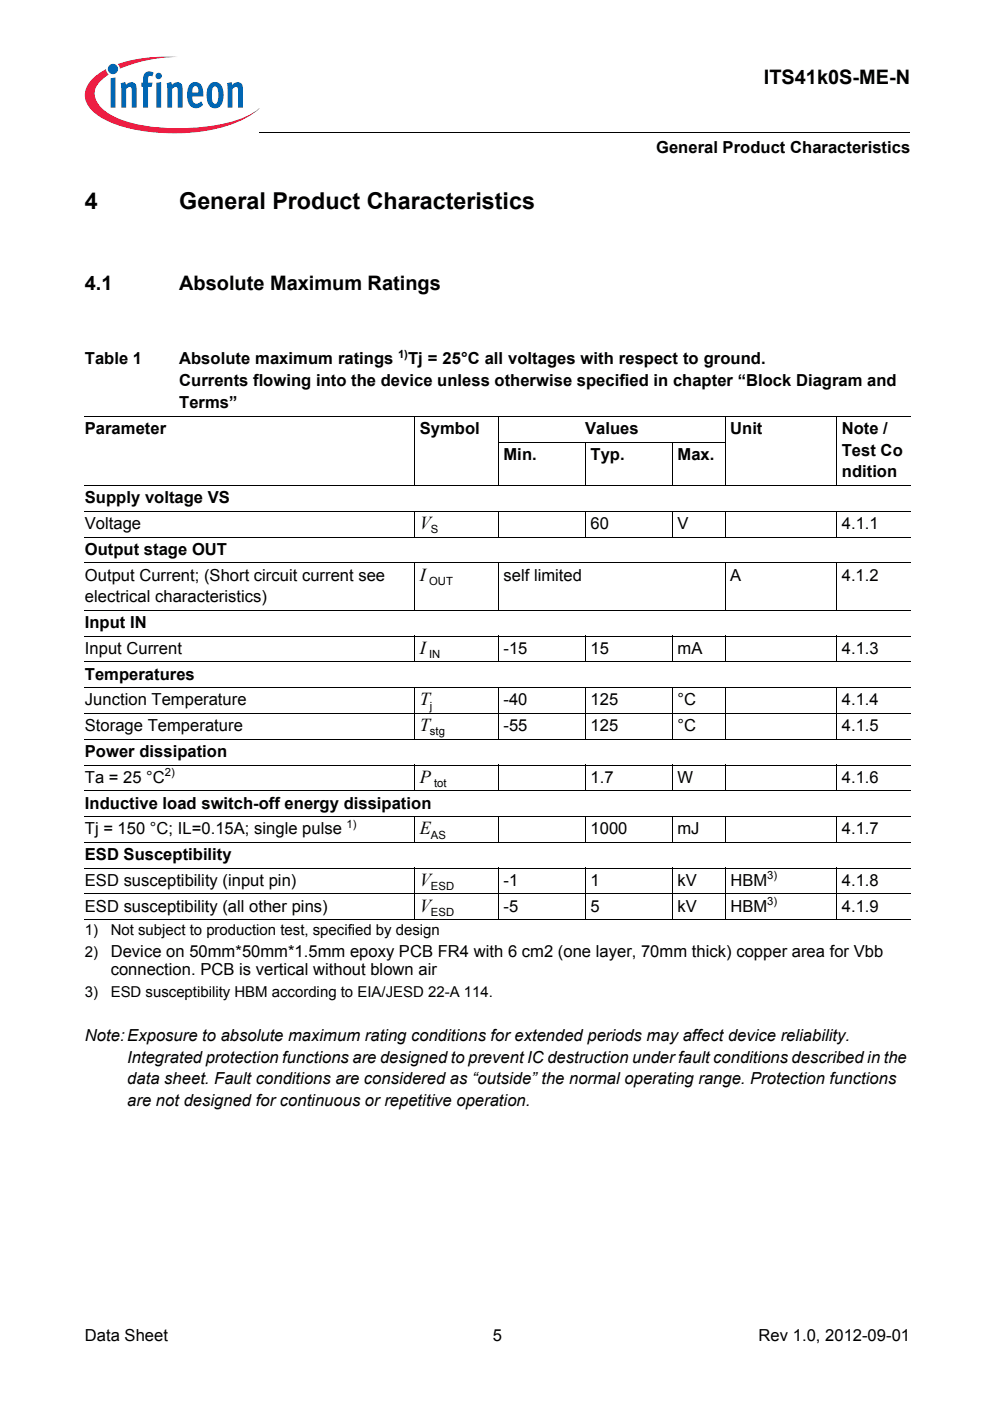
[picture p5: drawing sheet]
<svg xmlns="http://www.w3.org/2000/svg" width="210mm" height="297mm" viewBox="0 0 210 297" stroke-linecap="round" stroke-linejoin="round" font-family="sans-serif">
<defs><g id="words">
<g font-size="4.9">
<text x="18" y="44.3">4</text>
<text x="38" y="44.3">General Product Characteristics</text>
</g>
<g font-size="4.2">
<text x="161.9" y="17.8">ITS41k0S-ME-N</text>
<text x="18" y="61.5">4.1</text>
<text x="38" y="61.5">Absolute Maximum Ratings</text>
</g>
<g font-size="3.9">
<text x="89" y="112.2">V</text>
<text x="89" y="123.1">I</text>
<text x="89" y="138.6">I</text>
<text x="89" y="149.6">T</text>
<text x="89" y="155">T</text>
<text x="89" y="166">P</text>
<text x="89" y="176.9">E</text>
<text x="89" y="187.8">V</text>
<text x="89" y="193.3">V</text>
</g>
<g font-size="3.5">
<text x="139.1" y="32.5">General Product Characteristics</text>
<text x="18" y="77.2">Table 1</text>
<text x="38" y="77.2">Absolute maximum ratings</text>
<text x="86.5" y="77.2">Tj = 25°C all voltages with respect to ground.</text>
<text x="38" y="81.8">Currents flowing into the device unless otherwise specified in chapter “Block Diagram and</text>
<text x="38" y="86.4">Terms”</text>
<text x="18" y="92.1">Parameter</text>
<text x="89" y="92.1">Symbol</text>
<text x="124.1" y="92.1">Values</text>
<text x="154.8" y="92.1">Unit</text>
<text x="178.5" y="92.1">Note /</text>
<text x="106.8" y="97.5">Min.</text>
<text x="125.2" y="97.5">Typ.</text>
<text x="143.6" y="97.5">Max.</text>
<text x="178.5" y="96.6">Test Co</text>
<text x="178.5" y="101.2">ndition</text>
<text x="18" y="106.7">Supply voltage VS</text>
<text x="18" y="112.2">Voltage</text>
<text x="125.2" y="112.2">60</text>
<text x="143.6" y="112.2">V</text>
<text x="178.5" y="112.2">4.1.1</text>
<text x="18" y="117.6">Output stage OUT</text>
<text x="18" y="123.1">Output Current; (Short circuit current see</text>
<text x="106.8" y="123.1">self limited</text>
<text x="154.8" y="123.1">A</text>
<text x="178.5" y="123.1">4.1.2</text>
<text x="18" y="127.7">electrical characteristics)</text>
<text x="18" y="133.2">Input IN</text>
<text x="18" y="138.6">Input Current</text>
<text x="106.8" y="138.6">-15</text>
<text x="125.2" y="138.6">15</text>
<text x="143.6" y="138.6">mA</text>
<text x="178.5" y="138.6">4.1.3</text>
<text x="18" y="144.1">Temperatures</text>
<text x="18" y="149.6">Junction Temperature</text>
<text x="106.8" y="149.6">-40</text>
<text x="125.2" y="149.6">125</text>
<text x="143.6" y="149.6">°C</text>
<text x="178.5" y="149.6">4.1.4</text>
<text x="18" y="155">Storage Temperature</text>
<text x="106.8" y="155">-55</text>
<text x="125.2" y="155">125</text>
<text x="143.6" y="155">°C</text>
<text x="178.5" y="155">4.1.5</text>
<text x="18" y="160.5">Power dissipation</text>
<text x="18" y="166">Ta = 25 °C</text>
<text x="125.2" y="166">1.7</text>
<text x="143.6" y="166">W</text>
<text x="178.5" y="166">4.1.6</text>
<text x="18" y="171.4">Inductive load switch-off energy dissipation</text>
<text x="18" y="176.9">Tj = 150 °C; IL=0.15A; single pulse</text>
<text x="125.2" y="176.9">1000</text>
<text x="143.6" y="176.9">mJ</text>
<text x="178.5" y="176.9">4.1.7</text>
<text x="18" y="182.4">ESD Susceptibility</text>
<text x="18" y="187.8">ESD susceptibility (input pin)</text>
<text x="106.8" y="187.8">-1</text>
<text x="125.2" y="187.8">1</text>
<text x="143.6" y="187.8">kV</text>
<text x="154.9" y="187.8">HBM</text>
<text x="178.5" y="187.8">4.1.8</text>
<text x="18" y="193.3">ESD susceptibility (all other pins)</text>
<text x="106.8" y="193.3">-5</text>
<text x="125.2" y="193.3">5</text>
<text x="143.6" y="193.3">kV</text>
<text x="154.9" y="193.3">HBM</text>
<text x="178.5" y="193.3">4.1.9</text>
<text x="23.5" y="202.9">Device on 50mm*50mm*1.5mm epoxy PCB FR4 with 6 cm2 (one layer, 70mm thick) copper area for Vbb</text>
<text x="23.5" y="206.7">connection. PCB is vertical without blown air</text>
<text x="18" y="220.7">Note:Exposure to absolute maximum rating conditions for extended periods may affect device reliability.</text>
<text x="27" y="225.3">Integrated protection functions are designed to prevent IC destruction under fault conditions described in the</text>
<text x="27" y="229.9">data sheet. Fault conditions are considered as “outside” the normal operating range. Protection functions</text>
<text x="27" y="234.5">are not designed for continuous or repetitive operation.</text>
<text x="18" y="284.4">Data Sheet</text>
<text x="104.5" y="284.4">5</text>
<text x="160.8" y="284.4">Rev 1.0, 2012-09-01</text>
</g>
<g font-size="3.2">
<text x="18" y="198.3">1)</text>
<text x="18" y="202.9">2)</text>
<text x="23.5" y="198.3">Not subject to production test, specified by design</text>
<text x="18" y="211.3">3)</text>
<text x="23.5" y="211.3">ESD susceptibility HBM according to EIA/JESD 22-A 114.</text>
</g>
<g font-size="2.4">
<text x="84.4" y="75.8">1)</text>
<text x="91.4" y="113">S</text>
<text x="91" y="124">OUT</text>
<text x="91" y="139.5">IN</text>
<text x="91.2" y="150.4">j</text>
<text x="91.2" y="155.9">stg</text>
<text x="35" y="164.5">2)</text>
<text x="92.1" y="166.8">tot</text>
<text x="73.5" y="175.5">1)</text>
<text x="91.4" y="177.8">AS</text>
<text x="91.4" y="188.7">ESD</text>
<text x="162.7" y="186.4">3)</text>
<text x="162.7" y="191.9">3)</text>
<text x="91.4" y="194.2">ESD</text>
</g>
</g></defs>
<circle cx="24" cy="14.6" r="1.09" fill="#0166b3"/>
<g fill="#ed1a40">
<path d="M25 13.6l.8-.3a32.5 32.5 0 0 1 12-1.2 31.8 31.8 0 0 0-11.7 2.2l-.7 .3z"/>
<path d="M19.4 16.9a11.2 11.2 0 0 1 3.1-2.2l.1 .6 .5 .5a5 5 0 0 0-3 4.3 6 6 0 0 0 3.4 4.2 31.6 31.6 0 0 0 15.9 2.9 31.7 31.7 0 0 0 14-3.1l1.6-1.2a17.5 17.5 0 0 1-8.9 4.4 41.1 41.1 0 0 1-22.7-1.4 9.4 9.4 0 0 1-5.1-4.1 4.3 4.3 0 0 1 1.1-4.9z"/>
</g>
<g fill="#0166b3">
<path d="M23.5 16.6l1-.2v6.4h-1z"/>
<path d="M25.6 17.6l.9-.2 .2 .6a1.22 1.22 0 0 1 1.4-.6 1.22 1.22 0 0 1 .9 1.4v4h-1.1v-4.1a.42 .42 0 0 0-.6-.2l-.6 .4v3.9h-1z"/>
<path d="M30.8 15.4l.8-.3 .8 .2 .2 .1-.3 .8-.2-.1a.47 .47 0 0 0-.7 .3v1.1h.9l-.1 .9h-.8v4.4h-1.1v-4.4h-.3v-.9h.3v-.7a1.77 1.77 0 0 1 .5-1.4z"/>
<path d="M35.3 17.6l1-.2 .1 .6a1.22 1.22 0 0 1 1.5-.6 1.22 1.22 0 0 1 .8 1.4v4h-1l-.1-4.1a.42 .42 0 0 0-.6-.2l-.5 .4v3.9h-1z"/>
<path d="M48.1 17.6l1-.2 .1 .6a1.22 1.22 0 0 1 1.5-.6 1.22 1.22 0 0 1 .8 1.4v4h-1l-.1-4.1a.41 .41 0 0 0-.6-.2l-.5 .4v3.9h-1z"/>
<path d="M33 16.1a.68 .68 0 0 1 1.3 0 .68 .68 0 0 1-1.3 0zM33.1 17.6l1.1-.2v5.4h-1.1z"/>
<path d="M40.4 17.8a1.59 1.59 0 0 1 1.8-.2 1.59 1.59 0 0 1 .8 1.5l.1 1.4h-2.3a1.09 1.09 0 0 0 .2 1.1 1.09 1.09 0 0 0 1.2 .3l.4-.4 .4 .7a1.88 1.88 0 0 1-2.1 .6 1.88 1.88 0 0 1-1.2-1.9v-1.7l.3-.8zM41 18.5l-.2 1.1h1.3l-.1-.7a.58 .58 0 0 0-.3-.6 .58 .58 0 0 0-.7 .2z"/>
<path d="M44.6 17.7a1.76 1.76 0 0 1 2 0 1.76 1.76 0 0 1 .8 1.7v1.3a1.96 1.96 0 0 1-2.4 2.2 2.94 2.94 0 0 1-1.2-3.3 2.79 2.79 0 0 1 .8-1.9zM45.2 18.5a4.3 4.3 0 0 0 .1 3.4l.3 .1a1.54 1.54 0 0 0 .7-1.9v-.4a1.19 1.19 0 0 0-.7-1.4z"/>
</g>
<path d="M18 29h46v5h-46z" fill="#fff"/>
<path d="M55 28v.1z" fill="#000"/>
<g fill="none" stroke="#000" stroke-width=".21">
<path d="M55 28h137.9M18 88.3h175.1M88 88.2v14.8M105.7 93.8h48.2M105.7 88.2v14.8M124.2 93.7v9.3M142.6 93.7v9.3M153.8 88.2v14.8M177.5 88.2v14.8M18 102.9h175.1M18 108.4h175.1M18 113.9h175.1"/>
<path d="M18 119.3h175.1M88 108.4v5.5M88 119.3v10.1M105.7 108.4v5.5M105.7 119.3v10.1M124.2 108.4v5.5M142.6 108.4v5.5M153.8 108.4v5.5M153.8 119.3v10.1M177.5 108.4v5.5M177.5 119.3v10.1M18 129.4h175.1"/>
<path d="M18 134.9h175.1M88 134.8v5.6M105.7 134.8v5.6M124.2 134.8v5.6M142.6 134.8v5.6M153.8 134.8v5.6M177.5 134.8v5.6M18 140.3h175.1M18 145.8h175.1M18 151.3h175.1M18 156.7h175.1M88 145.7v11.1"/>
<path d="M105.7 145.7v11.1M124.2 145.7v11.1M142.6 145.7v11.1M153.8 145.7v11.1M177.5 145.7v11.1M18 162.2h175.1M18 167.7h175.1M18 173.1h175.1M18 178.6h175.1M88 162.1v5.6M88 173.1v5.5M105.7 162.1v5.6"/>
<path d="M105.7 173.1v5.5M124.2 162.1v5.6M124.2 173.1v5.5M142.6 162.1v5.6M142.6 173.1v5.5M153.8 162.1v5.6M153.8 173.1v5.5M177.5 162.1v5.6M177.5 173.1v5.5M18 184.1h175.1M18 189.5h175.1M18 195h175.1"/>
<path d="M88 184v11.1M105.7 184v11.1M124.2 184v11.1M142.6 184v11.1M153.8 184v11.1M177.5 184v11.1"/>
</g>
<use href="#words"/>
</svg>
